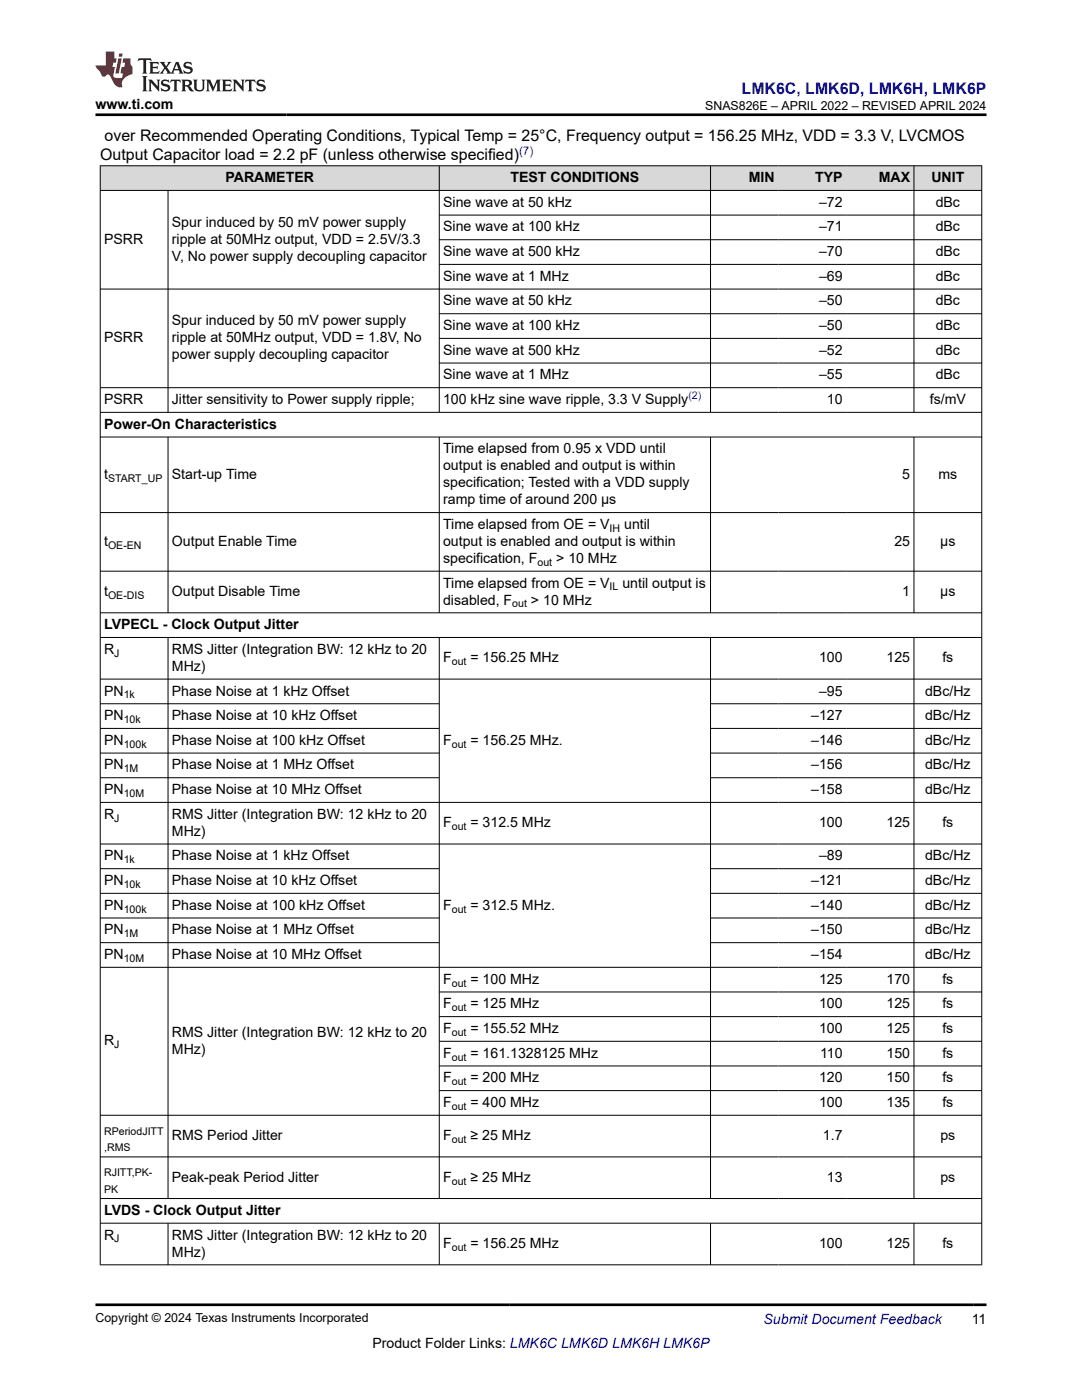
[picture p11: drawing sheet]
<svg xmlns="http://www.w3.org/2000/svg" width="216mm" height="279mm" viewBox="0 0 216 279" stroke-linecap="round" stroke-linejoin="round" font-family="sans-serif">
<defs><g id="words">
<text font-size="3.2" fill="#00f" x="148" y="18.7">LMK6C, LMK6D, LMK6H, LMK6P</text>
<g font-size="3.2">
<text x="20.9" y="28.2">over Recommended Operating Conditions, Typical Temp = 25°C, Frequency output = 156.25 MHz, VDD = 3.3 V, LVCMOS</text>
<text x="20" y="32">Output Capacitor load = 2.2 pF (unless otherwise specified)</text>
</g>
<g font-size="2.8">
<text x="19.1" y="21.8">www.ti.com</text>
<text x="45" y="36.4">PARAMETER</text>
<text x="88.4" y="41.3">Sine wave at 50 kHz</text>
<text x="101.9" y="36.4">TEST CONDITIONS</text>
<text x="149.4" y="36.4">MIN</text>
<text x="162.6" y="36.4">TYP</text>
<text x="163.4" y="41.3">–72</text>
<text x="175.3" y="36.4">MAX</text>
<text x="185.8" y="36.4">UNIT</text>
<text x="186.7" y="41.3">dBc</text>
<text x="34.3" y="45.3">Spur induced by 50 mV power supply</text>
<text x="88.4" y="46.2">Sine wave at 100 kHz</text>
<text x="163.4" y="46.2">–71</text>
<text x="186.7" y="46.2">dBc</text>
<text x="20.8" y="48.7">PSRR</text>
<text x="34.3" y="48.7">ripple at 50MHz output, VDD = 2.5V/3.3</text>
<text x="34.3" y="52">V, No power supply decoupling capacitor</text>
<text x="88.4" y="51.1">Sine wave at 500 kHz</text>
<text x="163.4" y="51.1">–70</text>
<text x="186.7" y="51.1">dBc</text>
<text x="88.4" y="56">Sine wave at 1 MHz</text>
<text x="163.4" y="56">–69</text>
<text x="186.7" y="56">dBc</text>
<text x="34.3" y="65">Spur induced by 50 mV power supply</text>
<text x="88.4" y="61">Sine wave at 50 kHz</text>
<text x="88.4" y="65.9">Sine wave at 100 kHz</text>
<text x="163.4" y="61">–50</text>
<text x="163.4" y="65.9">–50</text>
<text x="186.7" y="61">dBc</text>
<text x="186.7" y="65.9">dBc</text>
<text x="20.8" y="68.3">PSRR</text>
<text x="34.3" y="68.3">ripple at 50MHz output, VDD = 1.8V, No</text>
<text x="34.3" y="71.7">power supply decoupling capacitor</text>
<text x="88.4" y="70.8">Sine wave at 500 kHz</text>
<text x="163.4" y="70.8">–52</text>
<text x="186.7" y="70.8">dBc</text>
<text x="88.4" y="75.7">Sine wave at 1 MHz</text>
<text x="163.4" y="75.7">–55</text>
<text x="186.7" y="75.7">dBc</text>
<text x="20.8" y="80.6">PSRR</text>
<text x="34.3" y="80.6">Jitter sensitivity to Power supply ripple;</text>
<text x="88.4" y="80.6">100 kHz sine wave ripple, 3.3 V Supply</text>
<text x="165" y="80.6">10</text>
<text x="185.5" y="80.6">fs/mV</text>
<text x="20.8" y="85.6">Power-On Characteristics</text>
<text x="20.8" y="95.6">t</text>
<text x="34.3" y="95.6">Start-up Time</text>
<text x="88.4" y="90.5">Time elapsed from 0.95 x VDD until</text>
<text x="88.4" y="93.9">output is enabled and output is within</text>
<text x="180" y="95.6">5</text>
<text x="187.3" y="95.6">ms</text>
<text x="88.4" y="97.3">specification; Tested with a VDD supply</text>
<text x="88.4" y="100.6">ramp time of around 200 μs</text>
<text x="88.4" y="105.6">Time elapsed from OE = V</text>
<text x="124.5" y="105.6">until</text>
<text x="20.8" y="109">t</text>
<text x="34.3" y="109">Output Enable Time</text>
<text x="88.4" y="109">output is enabled and output is within</text>
<text x="88.4" y="112.3">specification, F</text>
<text x="111" y="112.3">&gt; 10 MHz</text>
<text x="178.5" y="109">25</text>
<text x="187.6" y="109">µs</text>
<text x="20.8" y="119">t</text>
<text x="34.3" y="119">Output Disable Time</text>
<text x="88.4" y="117.3">Time elapsed from OE = V</text>
<text x="124.2" y="117.3">until output is</text>
<text x="180" y="119">1</text>
<text x="187.6" y="119">µs</text>
<text x="20.8" y="125.6">LVPECL - Clock Output Jitter</text>
<text x="88.4" y="120.7">disabled, F</text>
<text x="106" y="120.7">&gt; 10 MHz</text>
<text x="20.8" y="130.5">R</text>
<text x="34.3" y="130.5">RMS Jitter (Integration BW: 12 kHz to 20</text>
<text x="34.3" y="133.9">MHz)</text>
<text x="88.4" y="132.2">F</text>
<text x="93.9" y="132.2">= 156.25 MHz</text>
<text x="163.4" y="132.2">100</text>
<text x="176.9" y="132.2">125</text>
<text x="188" y="132.2">fs</text>
<text x="20.8" y="138.8">PN</text>
<text x="20.8" y="143.7">PN</text>
<text x="34.3" y="138.8">Phase Noise at 1 kHz Offset</text>
<text x="34.3" y="143.7">Phase Noise at 10 kHz Offset</text>
<text x="161.9" y="143.7">–127</text>
<text x="163.4" y="138.8">–95</text>
<text x="184.6" y="138.8">dBc/Hz</text>
<text x="184.6" y="143.7">dBc/Hz</text>
<text x="20.8" y="148.6">PN</text>
<text x="34.3" y="148.6">Phase Noise at 100 kHz Offset</text>
<text x="88.4" y="148.6">F</text>
<text x="93.9" y="148.6">= 156.25 MHz.</text>
<text x="161.9" y="148.6">–146</text>
<text x="184.6" y="148.6">dBc/Hz</text>
<text x="20.8" y="153.6">PN</text>
<text x="34.3" y="153.6">Phase Noise at 1 MHz Offset</text>
<text x="161.9" y="153.6">–156</text>
<text x="184.6" y="153.6">dBc/Hz</text>
<text x="20.8" y="158.5">PN</text>
<text x="34.3" y="158.5">Phase Noise at 10 MHz Offset</text>
<text x="161.9" y="158.5">–158</text>
<text x="184.6" y="158.5">dBc/Hz</text>
<text x="20.8" y="163.4">R</text>
<text x="34.3" y="163.4">RMS Jitter (Integration BW: 12 kHz to 20</text>
<text x="34.3" y="166.8">MHz)</text>
<text x="88.4" y="165.1">F</text>
<text x="93.9" y="165.1">= 312.5 MHz</text>
<text x="163.4" y="165.1">100</text>
<text x="176.9" y="165.1">125</text>
<text x="188" y="165.1">fs</text>
<text x="20.8" y="171.7">PN</text>
<text x="34.3" y="171.7">Phase Noise at 1 kHz Offset</text>
<text x="163.4" y="171.7">–89</text>
<text x="184.6" y="171.7">dBc/Hz</text>
<text x="20.8" y="176.6">PN</text>
<text x="34.3" y="176.6">Phase Noise at 10 kHz Offset</text>
<text x="161.9" y="176.6">–121</text>
<text x="184.6" y="176.6">dBc/Hz</text>
<text x="20.8" y="181.6">PN</text>
<text x="34.3" y="181.6">Phase Noise at 100 kHz Offset</text>
<text x="88.4" y="181.6">F</text>
<text x="93.9" y="181.6">= 312.5 MHz.</text>
<text x="161.9" y="181.6">–140</text>
<text x="184.6" y="181.6">dBc/Hz</text>
<text x="20.8" y="186.5">PN</text>
<text x="20.8" y="191.4">PN</text>
<text x="34.3" y="186.5">Phase Noise at 1 MHz Offset</text>
<text x="34.3" y="191.4">Phase Noise at 10 MHz Offset</text>
<text x="161.9" y="186.5">–150</text>
<text x="161.9" y="191.4">–154</text>
<text x="184.6" y="186.5">dBc/Hz</text>
<text x="184.6" y="191.4">dBc/Hz</text>
<text x="88.4" y="196.3">F</text>
<text x="93.9" y="196.3">= 100 MHz</text>
<text x="163.4" y="196.3">125</text>
<text x="176.9" y="196.3">170</text>
<text x="188" y="196.3">fs</text>
<text x="88.4" y="201.2">F</text>
<text x="93.9" y="201.2">= 125 MHz</text>
<text x="163.4" y="201.2">100</text>
<text x="176.9" y="201.2">125</text>
<text x="188" y="201.2">fs</text>
<text x="20.8" y="208.6">R</text>
<text x="34.3" y="206.9">RMS Jitter (Integration BW: 12 kHz to 20</text>
<text x="88.4" y="206.2">F</text>
<text x="93.9" y="206.2">= 155.52 MHz</text>
<text x="163.4" y="206.2">100</text>
<text x="176.9" y="206.2">125</text>
<text x="188" y="206.2">fs</text>
<text x="34.3" y="210.3">MHz)</text>
<text x="88.4" y="211.1">F</text>
<text x="93.9" y="211.1">= 161.1328125 MHz</text>
<text x="163.6" y="211.1">110</text>
<text x="176.9" y="211.1">150</text>
<text x="188" y="211.1">fs</text>
<text x="88.4" y="216">F</text>
<text x="88.4" y="220.9">F</text>
<text x="93.9" y="216">= 200 MHz</text>
<text x="93.9" y="220.9">= 400 MHz</text>
<text x="163.4" y="216">120</text>
<text x="163.4" y="220.9">100</text>
<text x="176.9" y="216">150</text>
<text x="176.9" y="220.9">135</text>
<text x="188" y="216">fs</text>
<text x="188" y="220.9">fs</text>
<text x="34.3" y="227.5">RMS Period Jitter</text>
<text x="88.4" y="227.5">F</text>
<text x="93.9" y="227.5">≥ 25 MHz</text>
<text x="164.2" y="227.5">1.7</text>
<text x="187.6" y="227.5">ps</text>
<text x="34.3" y="235.9">Peak-peak Period Jitter</text>
<text x="88.4" y="235.9">F</text>
<text x="93.9" y="235.9">≥ 25 MHz</text>
<text x="165" y="235.9">13</text>
<text x="187.6" y="235.9">ps</text>
<text x="20.8" y="242.5">LVDS - Clock Output Jitter</text>
<text x="20.8" y="247.4">R</text>
<text x="34.3" y="247.4">RMS Jitter (Integration BW: 12 kHz to 20</text>
<text x="34.3" y="250.8">MHz)</text>
<text x="88.4" y="249.1">F</text>
<text x="93.9" y="249.1">= 156.25 MHz</text>
<text x="163.4" y="249.1">100</text>
<text x="176.9" y="249.1">125</text>
<text x="188" y="249.1">fs</text>
<text x="74.3" y="269">Product Folder Links: LMK6C LMK6D LMK6H LMK6P</text>
<text x="193.9" y="264.2">11</text>
</g>
<text font-size="2.8" fill="#00f" x="152.4" y="264.2">Submit Document Feedback</text>
<g font-size="2.5">
<text x="140.7" y="21.9">SNAS826E – APRIL 2022 – REVISED APRIL 2024</text>
<text x="19.1" y="263.9">Copyright © 2024 Texas Instruments Incorporated</text>
</g>
<text font-size="2.4" fill="#00f" x="103.6" y="31">(7)</text>
<text font-size="2.1" fill="#00f" x="137.4" y="79.7">(2)</text>
<g font-size="2.1">
<text x="21.6" y="96.1">START_UP</text>
<text x="121.6" y="106.1">IH</text>
<text x="21.6" y="109.5">OE-EN</text>
<text x="107.2" y="112.9">out</text>
<text x="21.6" y="119.5">OE-DIS</text>
<text x="121.6" y="117.8">IL</text>
<text x="102.2" y="121.2">out</text>
<text x="22.8" y="131.1">J</text>
<text x="90.1" y="132.8">out</text>
<text x="24.7" y="139.4">1k</text>
<text x="24.7" y="144.3">10k</text>
<text x="24.7" y="149.2">100k</text>
<text x="90.1" y="149.2">out</text>
<text x="24.7" y="154.1">1M</text>
<text x="24.7" y="159.1">10M</text>
<text x="22.8" y="164">J</text>
<text x="90.1" y="165.7">out</text>
<text x="24.7" y="172.3">1k</text>
<text x="24.7" y="177.2">10k</text>
<text x="24.7" y="182.1">100k</text>
<text x="90.1" y="182.1">out</text>
<text x="24.7" y="187">1M</text>
<text x="24.7" y="192">10M</text>
<text x="90.1" y="196.9">out</text>
<text x="90.1" y="201.8">out</text>
<text x="22.8" y="209.2">J</text>
<text x="90.1" y="206.7">out</text>
<text x="90.1" y="211.7">out</text>
<text x="90.1" y="216.6">out</text>
<text x="90.1" y="221.5">out</text>
<text x="20.8" y="226.4">RPeriodJITT</text>
<text x="20.8" y="229.8">,RMS</text>
<text x="90.1" y="228.1">out</text>
<text x="20.8" y="234.7">RJITT,PK-</text>
<text x="20.8" y="238.1">PK</text>
<text x="90.1" y="236.4">out</text>
<text x="22.8" y="248">J</text>
<text x="90.1" y="249.6">out</text>
</g>
</g></defs>
<g fill="#d8d8d8">
<path d="M20 33.1h175.9v4.9h-175.9z" fill-rule="evenodd"/>
<path d="M20.1 33.1h67.5v4.8h-67.5z" fill-rule="evenodd"/>
<path d="M87.7 33.1h54v4.8h-54z" fill-rule="evenodd"/>
<path d="M141.8 33.1h13.5v4.8h-13.5z" fill-rule="evenodd"/>
<path d="M155.3 33.1h13.5v4.8h-13.5z" fill-rule="evenodd"/>
<path d="M168.8 33.1h13.5v4.8h-13.5z" fill-rule="evenodd"/>
<path d="M182.4 33.1h13.4v4.8h-13.4z" fill-rule="evenodd"/>
</g>
<g fill="none" stroke="#000" stroke-width=".2">
<path d="M19.9 33.1h176.1M19.9 38h176.1M20 33v219.5M33.5 38v44.4M87.7 33v49.4M141.8 33v49.4M182.4 33v49.4M195.9 33v219.5M19.9 57.7h176.1M87.7 42.9h108.3M87.7 47.8h108.3M87.7 52.8h108.3"/>
<path d="M87.7 62.6h108.3M87.7 67.5h108.3M87.7 72.5h108.3M196 77.4h-176.1M19.9 82.3h176.1M19.9 87.2h176.1M33.5 87.2v35.2M87.7 87.2v35.2M141.8 87.2v35.2M182.4 87.2v35.2M19.9 102.3h176.1M19.9 114h176.1"/>
<path d="M19.9 122.3h176.1M19.9 127.2h176.1M19.9 135.5h176.1M33.5 127.2v112.1M87.7 127.2v112.1M141.8 127.2v112.1M182.4 127.2v112.1M19.9 140.4h67.8M19.9 145.4h67.8M19.9 150.3h67.8M19.9 155.2h67.8M141.8 140.4h54.2"/>
<path d="M141.8 145.4h54.2M141.8 150.3h54.2M141.8 155.2h54.2M19.9 160.1h176.1M19.9 168.4h176.1M19.9 173.4h67.8M19.9 178.3h67.8M141.8 173.4h54.2M141.8 178.3h54.2M19.9 193h176.1M19.9 183.2h67.8M19.9 188.1h67.8"/>
<path d="M87.7 198h108.3M141.8 183.2h54.2M141.8 188.1h54.2M87.7 202.9h108.3M87.7 207.8h108.3M87.7 212.7h108.3M87.7 217.7h108.3M19.9 230.9h176.1M19.9 239.2h176.1M196 222.6h-176.1M19.9 244.1h176.1M19.9 252.4h176.1"/>
<path d="M33.5 244.1v8.4M87.7 244.1v8.4M141.8 244.1v8.4M182.4 244.1v8.4"/>
</g>
<path d="M27.7 11.6l-.2 .6 .5-.2h.6v.1v2.2l-.2 .4h1l-.2-.4v-2.2v-.1h.5l.5 .2-.1-.6zM29.8 12.4l.2 .3v1.6l-.2 .4h1.9l.1-.6a1.08 1.08 0 0 1-1.3 .2v-.7h.6l.4 .2v-.7l-.4 .2h-.6v-.5l.2-.2a1 1 0 0 1 1 .3l-.1-.5zM31.8 12.4l1 1.1-1 1.2h.9l-.2-.2 .4-.8 .5 .8-.2 .2h1.6l-.2-.2 .1-.5h1l.1 .5-.1 .2h.9l-.2-.4-.8-1.9h-.5l-1 2.1-.8-1.1 .9-1h-.8l.2 .2-.5 .6-.3-.6 .1-.2zM35.2 12.8l.4 1h-.8zM36.8 12.5a.65 .65 0 0 0-.2 .7 .65 .65 0 0 0 .6 .5l.7 .1 .1 .3a.79 .79 0 0 1-.7 .4 .79 .79 0 0 1-.7-.5l.1 .7 .2-.1a.93 .93 0 0 0 1.1 0 .93 .93 0 0 0 .4-.9 1.46 1.46 0 0 0-1.2-.6l-.1-.3a1.09 1.09 0 0 1 1.2 .2l-.2-.6-.1 .1-.6-.2zM28.4 15.2l.2 .4v2.2l-.2 .4h1l-.2-.4v-2.2l.2-.4zM29.6 15.9l.2 .4v1.5l-.2 .4h.8l-.3-.4v-1.3l1.7 1.8v-2l.2-.4h-.8l.2 .2 .1 1.1-1.2-1.3zM32.3 16a.65 .65 0 0 0-.2 .8 .65 .65 0 0 0 .7 .4l.6 .2 .1 .2a.79 .79 0 0 1-.7 .4 .79 .79 0 0 1-.7-.5l.1 .7 .2-.1a.93 .93 0 0 0 1.1 .1 .93 .93 0 0 0 .4-1 1.46 1.46 0 0 0-1.2-.5l-.1-.4a1.09 1.09 0 0 1 1.2 .2l-.2-.6-.1 .1-.6-.1zM34.1 15.9l-.1 .6a.63 .63 0 0 1 .7-.3l.1 1.6-.3 .4h1l-.2-.4v-1.6a.66 .66 0 0 1 .8 .3l-.1-.6zM36.2 15.9l.2 .4v1.5l-.2 .4h.9l-.2-.2v-.7h.5l.1 .2a.79 .79 0 0 0 1.2 .6l-1-.9a.61 .61 0 0 0 .6-.6 .61 .61 0 0 0-.5-.7zM36.9 16.2h.2a.47 .47 0 0 1 .5 .1 .47 .47 0 0 1 .1 .5l-.2 .1-.6 .1zM38.5 15.9l.2 .2a2.27 2.27 0 0 0 .4 2 1.04 1.04 0 0 0 1.7-.7v-1.3l.2-.2h-.8l.2 .4v1.1a.6 .6 0 0 1-.6 .6 .6 .6 0 0 1-.6-.6v-1.1l.3-.4zM41.1 15.9l.2 .4v1.5l-.2 .4h.7l-.2-.4v-1.4l.9 1.9 .8-1.9v1.4l-.2 .4h1l-.3-.4v-1.5l.3-.4h-.8l-.7 1.5-.7-1.5zM44.3 15.9l.2 .4v1.5l-.2 .4h1.9l.1-.6a1.09 1.09 0 0 1-1.3 .2v-.7h.6l.4 .2v-.6l-.4 .2h-.6v-.6l.2-.1a1.01 1.01 0 0 1 1 .3l-.1-.6zM46.4 15.9l.3 .4v1.5l-.3 .4h.8l-.2-.4v-1.3l1.6 1.8v-2l.2-.4h-.7l.2 .2v1.1l-1.2-1.3zM49 15.9l-.1 .6a.63 .63 0 0 1 .8-.3v1.6l-.3 .4h1l-.2-.4v-1.6a.66 .66 0 0 1 .8 .3l-.1-.6zM51.4 16a.65 .65 0 0 0-.2 .8 .65 .65 0 0 0 .6 .4l.6 .2 .2 .2a.79 .79 0 0 1-.8 .4 .79 .79 0 0 1-.6-.5l.1 .7 .2-.1a.93 .93 0 0 0 1 .1 .93 .93 0 0 0 .5-1 1.46 1.46 0 0 0-1.3-.5l-.1-.4a1.09 1.09 0 0 1 1.3 .2l-.2-.6-.2 .1-.5-.1z" fill="#231f20"/>
<path d="M21.1 10.3v2.7h-2.1l.1 .4 .9 1a.95 .95 0 0 0 .9 .9 .59 .59 0 0 1 .6-.4 .59 .59 0 0 1 .5 .3l.4 .8a1.59 1.59 0 0 0 2.1 1.4 1.61 1.61 0 0 1 1-2.3l1-.3-.1-1.5a1.59 1.59 0 0 1-.4-1.7h-1.4l-.2 .9h.5l-.1 .9h-.5l-.2 .9v.3l.4 .1-.2 .9h-.6a.73 .73 0 0 1-1.1-.7l.3-1.5h-.5l.2-.9h.5l.2-.9h-.5v-1.3zM23.6 11.6l-.6 3.1h.7l.6-3.1zM23.8 10.7l-.1 .6h.7l.1-.6z" fill="#ed1c24"/>
<path d="M19.1 22.9h177.8M19.1 260.4h177.8" fill="none" stroke="#000" stroke-width=".53"/>
<use href="#words"/>
</svg>
